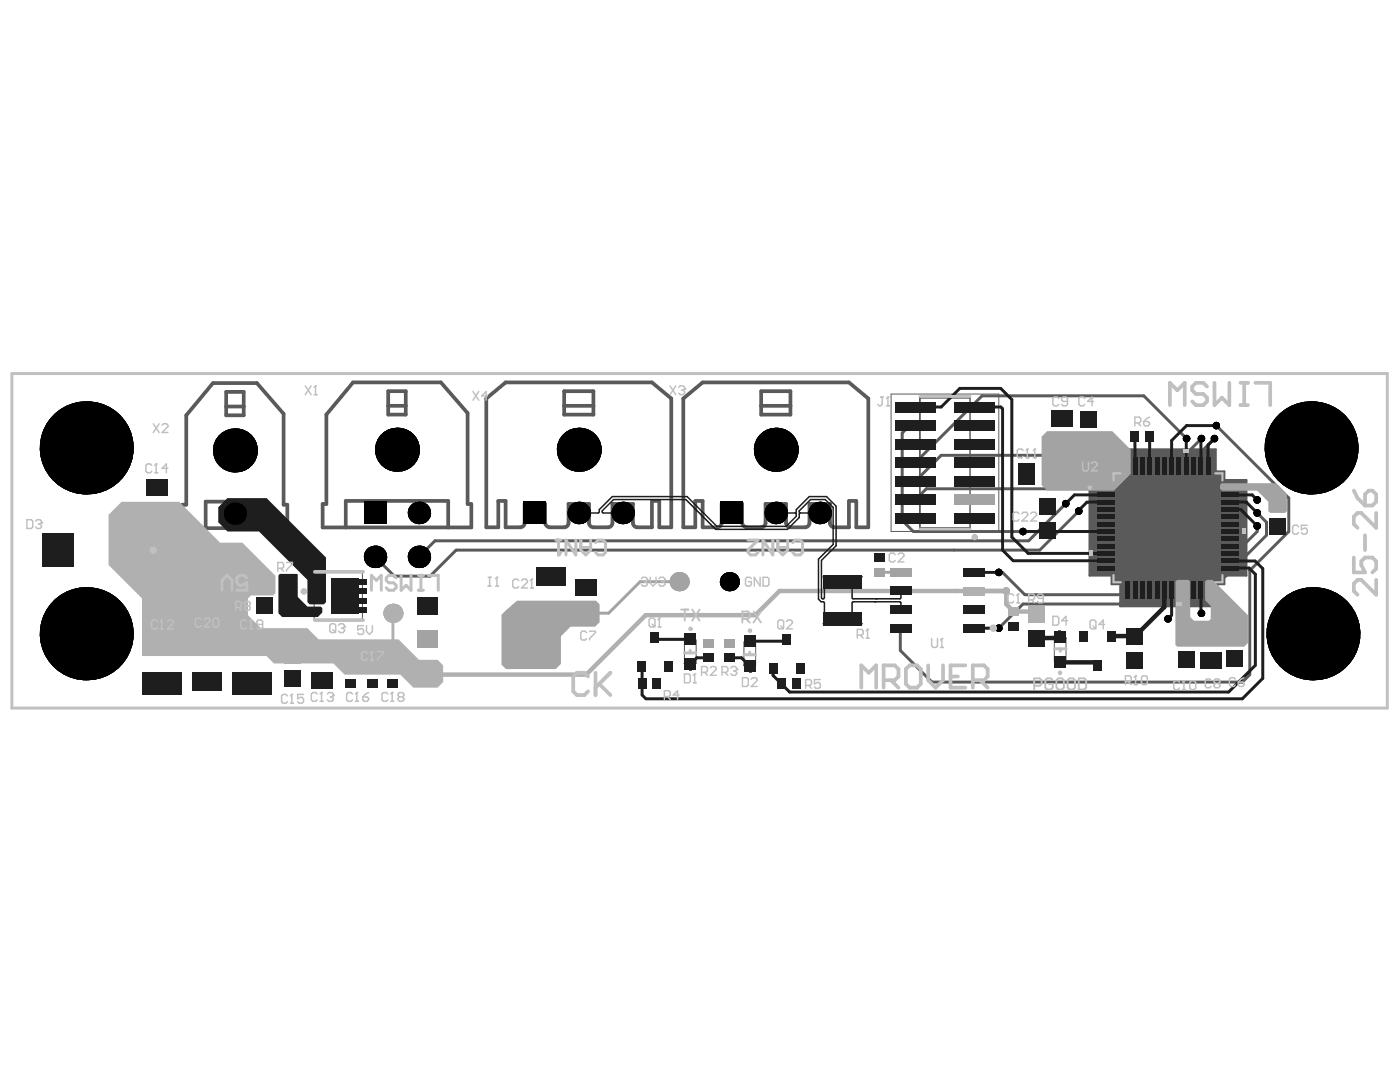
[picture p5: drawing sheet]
<svg xmlns="http://www.w3.org/2000/svg" width="279mm" height="216mm" viewBox="0 0 279 216" stroke-linecap="round" stroke-linejoin="round" font-family="sans-serif">
<g fill="none" stroke="#5a5a5a" stroke-width=".74">
<path d="M42.5 76.4h8.8l5.3 6.2v18.1h.7v4.7h-20.9v-4.7h.8v-17.8zM45.1 78.2h3.5v4.7h-3.5zM70.5 76.3h17.5l5.3 6.1v18.2h.8v4.6h-29.7v-4.6h.7v-17.9zM77.5 78.1h3.5v4.6h-3.5zM97 79.5l3.9-3.2h29.2l3.9 3.2v25.7h-2.4v-5.2h-1.5v5.2h-2.9a.88 .88 0 0 1-.9-.9v-3.8h-4.1v3.8a.88 .88 0 0 1-.8 .9h-3a.88 .88 0 0 1-.8-.9v-3.8h-4.1v3.8a.88 .88 0 0 1-.9 .9h-2.9a1.03 1.03 0 0 1-.9-.9v-3.8h-4.1v3.8a.88 .88 0 0 1-.9 .9h-2.9v-5.2h-1.5v5.2h-2.4zM112.6 78.1h5.8v4.6h-5.8zM136.4 79.5l3.8-3.2h29.2l3.9 3.2v25.7h-2.4v-5.2h-1.5v5.2h-2.9a.88 .88 0 0 1-.9-.9v-3.8h-4.1v3.8a.88 .88 0 0 1-.8 .9h-3a.88 .88 0 0 1-.8-.9v-3.8h-4.1v3.8a.88 .88 0 0 1-.9 .9h-2.9a1.03 1.03 0 0 1-.9-.9v-3.8h-4.1v3.8a.88 .88 0 0 1-.9 .9h-2.9v-5.2h-1.4v5.2h-2.4zM151.9 78.1h5.8v4.6h-5.8zM45.1 81.1h3.5M77.5 81h3.5M112.6 81h5.8M151.9 81h5.8"/>
<path d="M41 105.4v-5.3h11.7v5.3M69 105.2v-5.2h20.5v5.2"/>
</g>
<g fill="#5a5a5a">
<path d="M148.5 128.1h2.3v.9h-2.3z"/>
<path d="M148.5 131.9h2.3v.9h-2.3z"/>
<path d="M136.6 127.7h2.3v.9h-2.3z"/>
<path d="M136.6 131.5h2.3v.9h-2.3z"/>
<path d="M62.7 115.6h1.3v1h-1.3z"/>
<path d="M62.7 117.5h1.3v1h-1.3z"/>
<path d="M62.7 119.4h1.3v1h-1.3z"/>
<path d="M62.7 121.3h1.3v1h-1.3z"/>
<path d="M66 115.3h5.1v7.2h-5.1z"/>
<path d="M71 115.6h1.3v.9h-1.3z"/>
<path d="M71 117.5h1.3v.9h-1.3z"/>
<path d="M71 119.4h1.3v.9h-1.3z"/>
<path d="M71 121.3h1.3v.9h-1.3z"/>
<path d="M210.4 131.1h2.3v.9h-2.3z"/>
<path d="M210.4 127.3h2.3v.9h-2.3z"/>
<path d="M217.5 95.8h4.4v-1.7h1.7v-4.4h19v4.4h1.7v1.7h4.4v19h-4.4v1.8h-1.7v4.4h-19v-4.4h-1.7v-1.8h-4.4z"/>
<circle cx="148.5" cy="132.8" r=".18"/>
<circle cx="136.6" cy="132.4" r=".18"/>
<circle cx="62.7" cy="114.1" r=".18"/>
<circle cx="212.7" cy="127.4" r=".18"/>
</g>
<g fill="none" stroke="#5a5a5a" stroke-width=".2">
<path d="M177.8 78.6h21.5v27.4h-21.5zM222.6 94.8h21v21h-21zM226.3 94.8l-3.7 3.7M62.7 114.1h9.6v9.6h-9.6zM136.6 127.7h2.3v4.7h-2.3zM148.5 128.1h2.3v4.7h-2.3zM210.4 127.3h2.3v4.7h-2.3z"/>
<circle cx="224.3" cy="97.3" r=".22"/>
</g>
<path d="M217.5 95.8h4.4v-1.7h1.7v-4.4h19v4.4h1.7v1.7h4.4v19h-4.4v1.8h-1.7v4.4h-19v-4.4h-1.7v-1.8h-4.4z" fill="none" stroke="#5a5a5a" stroke-width=".45"/>
<path d="M183.6 79.4h10v25.9h-10zM164.2 115.1h7.9M164.2 124.5h7.9" fill="none" stroke="#5a5a5a" stroke-width=".29"/>
<circle cx="194.5" cy="107.2" r=".29" fill="none" stroke="#5a5a5a" stroke-width=".58"/>
<g fill="#5a5a5a">
<path d="M149.3 126.9h.5v2h-.5z"/>
<path d="M148.8 133.2h2v.4h-2z"/>
<path d="M149.5 132.4h.4v1.9h-.4z"/>
<path d="M137.5 126.6h.4v1.9h-.4z"/>
<path d="M137 132.8h1.9v.4h-1.9z"/>
<path d="M137.6 132h.5v1.9h-.5z"/>
<path d="M211.4 131.2h.5v2h-.5z"/>
<path d="M210.5 126.5h1.9v.5h-1.9z"/>
<path d="M211.3 125.8h.4v2h-.4z"/>
</g>
<path d="M200.8 117.9h-45.2l-4.9 4.8h-21.8l-11.9 11.9h-31.9" fill="none" stroke="#b0b0b0" stroke-width=".89"/>
<path d="M182.6 84.9h-1.1l-1.4 1.5v17.4l2.2 2.3h21.9M236.8 87.5l-8.5-8.5h-32.3l-13.4 13.3M239.8 87.5l-3.4 3.4h-48.6l-5.2 5.1M242.4 87.5l-10 10h-47.5l-2.3 2.3M242.7 84.9l14.5 14.5v6.7l-7.8 7.7v20.8l-1.5 1.5h-61.9l-6.3-6.3v-4.5M212.7 100.5l-7.4 7.4h-118.5l-3.2 3.2M215.3 102l-7.8 7.8h-116.5l-5.2 5.2h-7.1l-3.9-3.9M250.9 102.4l1.9 1.8v2.6l-13.8 13.7h-34.8l-4.9 4.8M250.9 104.9v1.2l-12.6 12.6h-33.8l-4.4-4.5h-.8" fill="none" stroke="#5a5a5a" stroke-width=".59"/>
<circle cx="85.1" cy="134.6" r=".74" fill="#b0b0b0"/>
<g fill="#000">
<circle cx="131.1" cy="136.5" r=".74"/>
<circle cx="133.5" cy="133.1" r=".74"/>
<circle cx="158.9" cy="136.5" r=".74"/>
<circle cx="159.8" cy="133.5" r=".74"/>
</g>
<g fill="#a3a3a3">
<circle cx="145.6" cy="128.3" r=".74"/>
<circle cx="141.5" cy="128.3" r=".74"/>
</g>
<g fill="#000">
<circle cx="182.6" cy="84.9" r=".74"/>
<circle cx="182.6" cy="92.3" r=".74"/>
<circle cx="182.6" cy="99.8" r=".74"/>
<circle cx="182.6" cy="96" r=".74"/>
<circle cx="194.5" cy="84.9" r=".74"/>
<circle cx="194.5" cy="92.3" r=".74"/>
<circle cx="194.5" cy="96" r=".74"/>
<circle cx="204.9" cy="94.6" r=".74"/>
<circle cx="212" cy="83.5" r=".74"/>
<circle cx="217.1" cy="83.7" r=".74"/>
<circle cx="236.8" cy="87.5" r=".74"/>
<circle cx="239.8" cy="87.5" r=".74"/>
<circle cx="242.4" cy="87.5" r=".74"/>
<circle cx="242.7" cy="84.9" r=".74"/>
<circle cx="199.3" cy="114.2" r=".74"/>
<circle cx="204.2" cy="106.1" r=".74"/>
<circle cx="212.7" cy="100.5" r=".74"/>
<circle cx="215.3" cy="102" r=".74"/>
<circle cx="179.7" cy="125.3" r=".74"/>
<circle cx="194.5" cy="121.6" r=".74"/>
<circle cx="199.3" cy="125.3" r=".74"/>
<circle cx="233.1" cy="123.5" r=".74"/>
</g>
<circle cx="194.5" cy="99.8" r=".74" fill="#a3a3a3"/>
<circle cx="175.6" cy="111.3" r=".74" fill="#000"/>
<circle cx="175.6" cy="114.2" r=".74" fill="#a3a3a3"/>
<circle cx="200.8" cy="117.9" r=".74" fill="#b0b0b0"/>
<g fill="#000">
<circle cx="202.3" cy="124.9" r=".74"/>
<circle cx="216.2" cy="126.9" r=".74"/>
<circle cx="226.4" cy="131.8" r=".74"/>
<circle cx="236.8" cy="131.6" r=".74"/>
<circle cx="241.6" cy="131.9" r=".74"/>
<circle cx="246.4" cy="131.4" r=".74"/>
</g>
<g fill="#a3a3a3">
<circle cx="217.1" cy="88.4" r=".74"/>
<circle cx="212" cy="88.6" r=".74"/>
<circle cx="210.1" cy="94.6" r=".74"/>
<circle cx="241.6" cy="126.7" r=".74"/>
<circle cx="246.4" cy="126.7" r=".74"/>
<circle cx="236.8" cy="127" r=".74"/>
<circle cx="255" cy="100.4" r=".74"/>
</g>
<g fill="#000">
<circle cx="226.5" cy="87.1" r=".74"/>
<circle cx="250.9" cy="99.8" r=".74"/>
<circle cx="250.9" cy="104.9" r=".74"/>
<circle cx="250.9" cy="102.4" r=".74"/>
<circle cx="255" cy="105.1" r=".74"/>
<circle cx="239.8" cy="122.4" r=".74"/>
</g>
<g fill="#a3a3a3">
<circle cx="110.6" cy="128.9" r=".74"/>
<circle cx="107.8" cy="128.9" r=".74"/>
<circle cx="110.6" cy="131.6" r=".74"/>
<circle cx="107.9" cy="131.6" r=".74"/>
</g>
<g fill="#000">
<circle cx="31.3" cy="97.2" r=".74"/>
<circle cx="46.9" cy="89.9" r="4.4"/>
<circle cx="261.7" cy="89.4" r="9.3"/>
<circle cx="11.6" cy="109.8" r=".74"/>
<circle cx="68.8" cy="118.9" r=".74"/>
<circle cx="83.6" cy="102.4" r="2.24"/>
<circle cx="83.6" cy="111.1" r="2.24"/>
<circle cx="115.5" cy="102.4" r="2.24"/>
<circle cx="124.3" cy="102.4" r="2.24"/>
<circle cx="163.6" cy="102.4" r="2.24"/>
<circle cx="32.4" cy="136.3" r=".74"/>
<circle cx="41.3" cy="136" r=".74"/>
<circle cx="50.2" cy="136.3" r=".74"/>
<circle cx="52.7" cy="120.9" r=".74"/>
<circle cx="58.4" cy="135.5" r=".74"/>
<circle cx="64.3" cy="135.7" r=".74"/>
<circle cx="69.9" cy="136.4" r=".74"/>
<circle cx="74.3" cy="136.4" r=".74"/>
<circle cx="78.4" cy="136.4" r=".74"/>
<circle cx="85.2" cy="120.9" r=".74"/>
<circle cx="262" cy="126.5" r="9.3"/>
</g>
<path d="M104.6 100.2h4.3v4.3h-4.3z" fill-rule="evenodd" fill="#000"/>
<circle cx="46.9" cy="111.3" r="2.24" fill="#b0b0b0"/>
<circle cx="46.9" cy="102.5" r="2.24" fill="#000"/>
<circle cx="78.4" cy="122.4" r="1.9" fill="#b0b0b0"/>
<g fill="#000">
<circle cx="17.2" cy="89.4" r="9.3"/>
<circle cx="79.2" cy="89.7" r="4.4"/>
<circle cx="74.8" cy="111.1" r="2.24"/>
<circle cx="145.6" cy="116.1" r="1.9"/>
</g>
<path d="M72.7 100.2h4.3v4.3h-4.3z" fill-rule="evenodd" fill="#000"/>
<circle cx="135.5" cy="116.1" r="1.9" fill="#a3a3a3"/>
<g fill="#000">
<circle cx="115.5" cy="89.7" r="4.4"/>
<circle cx="154.8" cy="89.7" r="4.4"/>
<circle cx="154.8" cy="102.4" r="2.24"/>
<circle cx="17.2" cy="126.5" r="9.3"/>
</g>
<path d="M143.9 100.2h4.3v4.3h-4.3z" fill-rule="evenodd" fill="#000"/>
<circle cx="85.1" cy="134.6" r=".74" fill="#b0b0b0"/>
<g fill="#000">
<circle cx="131.1" cy="136.5" r=".74"/>
<circle cx="133.5" cy="133.1" r=".74"/>
<circle cx="158.9" cy="136.5" r=".74"/>
<circle cx="159.8" cy="133.5" r=".74"/>
</g>
<g fill="#a3a3a3">
<circle cx="145.6" cy="128.3" r=".74"/>
<circle cx="141.5" cy="128.3" r=".74"/>
</g>
<g fill="#000">
<circle cx="182.6" cy="84.9" r=".74"/>
<circle cx="182.6" cy="92.3" r=".74"/>
<circle cx="182.6" cy="99.8" r=".74"/>
<circle cx="182.6" cy="96" r=".74"/>
<circle cx="194.5" cy="84.9" r=".74"/>
<circle cx="194.5" cy="92.3" r=".74"/>
<circle cx="194.5" cy="96" r=".74"/>
<circle cx="204.9" cy="94.6" r=".74"/>
<circle cx="212" cy="83.5" r=".74"/>
<circle cx="217.1" cy="83.7" r=".74"/>
<circle cx="236.8" cy="87.5" r=".74"/>
<circle cx="239.8" cy="87.5" r=".74"/>
<circle cx="242.4" cy="87.5" r=".74"/>
<circle cx="242.7" cy="84.9" r=".74"/>
<circle cx="199.3" cy="114.2" r=".74"/>
<circle cx="204.2" cy="106.1" r=".74"/>
<circle cx="212.7" cy="100.5" r=".74"/>
<circle cx="215.3" cy="102" r=".74"/>
<circle cx="179.7" cy="125.3" r=".74"/>
<circle cx="194.5" cy="121.6" r=".74"/>
<circle cx="199.3" cy="125.3" r=".74"/>
<circle cx="233.1" cy="123.5" r=".74"/>
</g>
<circle cx="194.5" cy="99.8" r=".74" fill="#a3a3a3"/>
<circle cx="175.6" cy="111.3" r=".74" fill="#000"/>
<circle cx="175.6" cy="114.2" r=".74" fill="#a3a3a3"/>
<circle cx="200.8" cy="117.9" r=".74" fill="#b0b0b0"/>
<g fill="#000">
<circle cx="202.3" cy="124.9" r=".74"/>
<circle cx="216.2" cy="126.9" r=".74"/>
<circle cx="226.4" cy="131.8" r=".74"/>
<circle cx="236.8" cy="131.6" r=".74"/>
<circle cx="241.6" cy="131.9" r=".74"/>
<circle cx="246.4" cy="131.4" r=".74"/>
</g>
<g fill="#a3a3a3">
<circle cx="217.1" cy="88.4" r=".74"/>
<circle cx="212" cy="88.6" r=".74"/>
<circle cx="210.1" cy="94.6" r=".74"/>
<circle cx="241.6" cy="126.7" r=".74"/>
<circle cx="246.4" cy="126.7" r=".74"/>
<circle cx="236.8" cy="127" r=".74"/>
<circle cx="255" cy="100.4" r=".74"/>
</g>
<g fill="#000">
<circle cx="226.5" cy="87.1" r=".74"/>
<circle cx="250.9" cy="99.8" r=".74"/>
<circle cx="250.9" cy="104.9" r=".74"/>
<circle cx="250.9" cy="102.4" r=".74"/>
<circle cx="255" cy="105.1" r=".74"/>
<circle cx="239.8" cy="122.4" r=".74"/>
</g>
<g fill="#a3a3a3">
<circle cx="110.6" cy="128.9" r=".74"/>
<circle cx="107.8" cy="128.9" r=".74"/>
<circle cx="110.6" cy="131.6" r=".74"/>
<circle cx="107.9" cy="131.6" r=".74"/>
</g>
<g fill="#000">
<circle cx="31.3" cy="97.2" r=".74"/>
<circle cx="46.9" cy="89.9" r="4.4"/>
<circle cx="261.7" cy="89.4" r="9.3"/>
<circle cx="11.6" cy="109.8" r=".74"/>
<circle cx="68.8" cy="118.9" r=".74"/>
<circle cx="83.6" cy="102.4" r="2.23"/>
<circle cx="83.6" cy="111.1" r="2.23"/>
<circle cx="115.5" cy="102.4" r="2.23"/>
<circle cx="124.3" cy="102.4" r="2.23"/>
<circle cx="163.6" cy="102.4" r="2.23"/>
<circle cx="32.4" cy="136.3" r=".74"/>
<circle cx="41.3" cy="136" r=".74"/>
<circle cx="50.2" cy="136.3" r=".74"/>
<circle cx="52.7" cy="120.9" r=".74"/>
<circle cx="58.4" cy="135.5" r=".74"/>
<circle cx="64.3" cy="135.7" r=".74"/>
<circle cx="69.9" cy="136.4" r=".74"/>
<circle cx="74.3" cy="136.4" r=".74"/>
<circle cx="78.4" cy="136.4" r=".74"/>
<circle cx="85.2" cy="120.9" r=".74"/>
<circle cx="262" cy="126.5" r="9.3"/>
</g>
<path d="M104.5 100.1h4.5v4.5h-4.5z" fill-rule="evenodd" fill="#000"/>
<circle cx="46.9" cy="111.3" r="2.23" fill="#b0b0b0"/>
<circle cx="46.9" cy="102.5" r="2.23" fill="#000"/>
<circle cx="78.4" cy="122.4" r="1.9" fill="#b0b0b0"/>
<g fill="#000">
<circle cx="17.2" cy="89.4" r="9.3"/>
<circle cx="79.2" cy="89.7" r="4.4"/>
<circle cx="74.8" cy="111.1" r="2.23"/>
<circle cx="145.6" cy="116.1" r="1.9"/>
</g>
<path d="M72.6 100.1h4.5v4.5h-4.5z" fill-rule="evenodd" fill="#000"/>
<circle cx="135.5" cy="116.1" r="1.9" fill="#a3a3a3"/>
<g fill="#000">
<circle cx="115.5" cy="89.7" r="4.4"/>
<circle cx="154.8" cy="89.7" r="4.4"/>
<circle cx="154.8" cy="102.4" r="2.23"/>
<circle cx="17.2" cy="126.5" r="9.3"/>
</g>
<path d="M143.8 100.1h4.5v4.5h-4.5z" fill-rule="evenodd" fill="#000"/>
<circle cx="85.1" cy="134.6" r=".74" fill="#b0b0b0"/>
<g fill="#000">
<circle cx="131.1" cy="136.5" r=".74"/>
<circle cx="133.5" cy="133.1" r=".74"/>
<circle cx="158.9" cy="136.5" r=".74"/>
<circle cx="159.8" cy="133.5" r=".74"/>
</g>
<g fill="#a3a3a3">
<circle cx="145.6" cy="128.3" r=".74"/>
<circle cx="141.5" cy="128.3" r=".74"/>
</g>
<g fill="#000">
<circle cx="182.6" cy="84.9" r=".74"/>
<circle cx="182.6" cy="92.3" r=".74"/>
<circle cx="182.6" cy="99.8" r=".74"/>
<circle cx="182.6" cy="96" r=".74"/>
<circle cx="194.5" cy="84.9" r=".74"/>
<circle cx="194.5" cy="92.3" r=".74"/>
<circle cx="194.5" cy="96" r=".74"/>
<circle cx="204.9" cy="94.6" r=".74"/>
<circle cx="212" cy="83.5" r=".74"/>
<circle cx="217.1" cy="83.7" r=".74"/>
<circle cx="236.8" cy="87.5" r=".74"/>
<circle cx="239.8" cy="87.5" r=".74"/>
<circle cx="242.4" cy="87.5" r=".74"/>
<circle cx="242.7" cy="84.9" r=".74"/>
<circle cx="199.3" cy="114.2" r=".74"/>
<circle cx="204.2" cy="106.1" r=".74"/>
<circle cx="212.7" cy="100.5" r=".74"/>
<circle cx="215.3" cy="102" r=".74"/>
<circle cx="179.7" cy="125.3" r=".74"/>
<circle cx="194.5" cy="121.6" r=".74"/>
<circle cx="199.3" cy="125.3" r=".74"/>
<circle cx="233.1" cy="123.5" r=".74"/>
</g>
<circle cx="194.5" cy="99.8" r=".74" fill="#a3a3a3"/>
<circle cx="175.6" cy="111.3" r=".74" fill="#000"/>
<circle cx="175.6" cy="114.2" r=".74" fill="#a3a3a3"/>
<circle cx="200.8" cy="117.9" r=".74" fill="#b0b0b0"/>
<g fill="#000">
<circle cx="202.3" cy="124.9" r=".74"/>
<circle cx="216.2" cy="126.9" r=".74"/>
<circle cx="226.4" cy="131.8" r=".74"/>
<circle cx="236.8" cy="131.6" r=".74"/>
<circle cx="241.6" cy="131.9" r=".74"/>
<circle cx="246.4" cy="131.4" r=".74"/>
</g>
<g fill="#a3a3a3">
<circle cx="217.1" cy="88.4" r=".74"/>
<circle cx="212" cy="88.6" r=".74"/>
<circle cx="210.1" cy="94.6" r=".74"/>
<circle cx="241.6" cy="126.7" r=".74"/>
<circle cx="246.4" cy="126.7" r=".74"/>
<circle cx="236.8" cy="127" r=".74"/>
<circle cx="255" cy="100.4" r=".74"/>
</g>
<g fill="#000">
<circle cx="226.5" cy="87.1" r=".74"/>
<circle cx="250.9" cy="99.8" r=".74"/>
<circle cx="250.9" cy="104.9" r=".74"/>
<circle cx="250.9" cy="102.4" r=".74"/>
<circle cx="255" cy="105.1" r=".74"/>
<circle cx="239.8" cy="122.4" r=".74"/>
</g>
<g fill="#a3a3a3">
<circle cx="110.6" cy="128.9" r=".74"/>
<circle cx="107.8" cy="128.9" r=".74"/>
<circle cx="110.6" cy="131.6" r=".74"/>
<circle cx="107.9" cy="131.6" r=".74"/>
</g>
<g fill="#000">
<circle cx="31.3" cy="97.2" r=".74"/>
<circle cx="46.9" cy="89.9" r="4.4"/>
<circle cx="261.7" cy="89.4" r="9.3"/>
<circle cx="11.6" cy="109.8" r=".74"/>
<circle cx="68.8" cy="118.9" r=".74"/>
<circle cx="83.6" cy="102.4" r="2.23"/>
<circle cx="83.6" cy="111.1" r="2.23"/>
<circle cx="115.5" cy="102.4" r="2.23"/>
<circle cx="124.3" cy="102.4" r="2.23"/>
<circle cx="163.6" cy="102.4" r="2.23"/>
<circle cx="32.4" cy="136.3" r=".74"/>
<circle cx="41.3" cy="136" r=".74"/>
<circle cx="50.2" cy="136.3" r=".74"/>
<circle cx="52.7" cy="120.9" r=".74"/>
<circle cx="58.4" cy="135.5" r=".74"/>
<circle cx="64.3" cy="135.7" r=".74"/>
<circle cx="69.9" cy="136.4" r=".74"/>
<circle cx="74.3" cy="136.4" r=".74"/>
<circle cx="78.4" cy="136.4" r=".74"/>
<circle cx="85.2" cy="120.9" r=".74"/>
<circle cx="262" cy="126.5" r="9.3"/>
</g>
<path d="M104.5 100.1h4.5v4.5h-4.5z" fill-rule="evenodd" fill="#000"/>
<circle cx="46.9" cy="111.3" r="2.23" fill="#b0b0b0"/>
<circle cx="46.9" cy="102.5" r="2.23" fill="#000"/>
<circle cx="78.4" cy="122.4" r="1.9" fill="#b0b0b0"/>
<g fill="#000">
<circle cx="17.2" cy="89.4" r="9.3"/>
<circle cx="79.2" cy="89.7" r="4.4"/>
<circle cx="74.8" cy="111.1" r="2.23"/>
<circle cx="145.6" cy="116.1" r="1.9"/>
</g>
<path d="M72.6 100.1h4.5v4.5h-4.5z" fill-rule="evenodd" fill="#000"/>
<circle cx="135.5" cy="116.1" r="1.9" fill="#a3a3a3"/>
<g fill="#000">
<circle cx="115.5" cy="89.7" r="4.4"/>
<circle cx="154.8" cy="89.7" r="4.4"/>
<circle cx="154.8" cy="102.4" r="2.23"/>
<circle cx="17.2" cy="126.5" r="9.3"/>
</g>
<path d="M143.8 100.1h4.5v4.5h-4.5z" fill-rule="evenodd" fill="#000"/>
<path d="M55.6 114.8l.3-.3h3.4l.1 .2v4.4l2 1.9h2.6l.3 .3v.9l-.9 .9h-7.1l-.7-.7z" fill="#1e1e1e"/>
<g fill="#a3a3a3">
<path d="M100.1 122.7l3.1-2.8h15.7l.8 .7v3.6l-.9 .8h-4.9l-2 2v5.5l-1 1h-9.9l-.9-.9z"/>
<path d="M243.5 96.8l.4-.4h10.7l2.2 2.2v3.4l-.3 .4h-3l-.4-.4v-1.9l-2.2-2.2h-7l-.4-.4z"/>
</g>
<path d="M43.5 101.2l1.9-1.8h7.8l11.9 11.9v8.9l-.5 .4h-2.8l-.4-.4v-4.5l-9.7-9.6h-6.3l-1.9-1.9z" fill="#1e1e1e"/>
<path d="M21.7 102.7l2.6-2.6h11.5l8.1 8.2h4.5l6.6 6.6v3.5l-.5 .4h-4.4l-.6 .6v3.3l2.6 2.6h9.3l2.2 2.3h15.9l4.1 4h3.7l1.1 1.2v3.3l-1.1 1.1h-4.8l-2.6-2.6h-11.1l-2.3-2.2h-11.8l-1.5-1.5h-24.9v-11.5l-6.6-6.7z" fill="#b0b0b0"/>
<g fill="#a3a3a3">
<path d="M234.6 116.1l.4-.4h2.2l.3 .3v7.1l.8 .8h3l.3-.4v-2.6l-1.1-1.1v-3.7l.4-.4h1.1l7 7v5.6l-.7 .8h-13.3l-.4-.4z"/>
<path d="M207.9 87.1l1.1-1.1h13l3.7 3.7v4.9l-3.4 3.3h-13.3l-1.1-1.1z"/>
</g>
<g fill="none" stroke="#1e1e1e" stroke-width=".59">
<path d="M182.6 81.2h5.2l3.8-3.7h8.1l2.2 2.2v27.5l3.3 3.2h15.5M194.5 81.2h5.2l.4 .4v28.2l2.1 2.1h18.5M220.7 98.7h-6.3l-1.7 1.8M226.5 87.1v5.8M229.4 87.1v5.8M236.7 87.6v5.3M239.8 87.5l-.1 .1v5.3M242.4 87.5l-1.3 1.3v4.1M242.7 84.9h-5.9l-3 3v5M245.5 98.7h4.4l1 1.1M194.4 114.2h4.9M204.2 106.1h4.5"/>
<path d="M209 101.1l.1 .1M209.7 106.1h11M220.7 100.2h-3.8l-1.6 1.6v.2M233.8 117.7v5.1l-.7 .7M239.7 117.7v4.6M245.5 101.7h2.1l3.3 3.2M245.5 100.2h3.3l2.1 2.2M245.5 111.9h5l1.5 1.6v21.9l-4.1 4h-119l-.8-.7v-5.4M245.5 113.3h3.8l1.2 1.3v18.2l-5.3 5.3h-87.6l-1.6-1.5-1.7-1.8v-1.3M131 127.6h6.8M141.5 131.3h-2.4l-1.3 1.2M145.6 131.3h2.4l1.6 1.6"/>
<path d="M149.6 127.9h7.1M179.7 125.3h.1M194.4 125.3h4.9"/>
</g>
<path d="M232.4 117.7v3.4l-6 6M206.8 127.3h4.7M211.6 132.2h6.8l.6 .6M221.8 126.9h4.5" fill="none" stroke="#1e1e1e" stroke-width=".89"/>
<path d="M194.4 117.9h6.4v2.6l1.5 1.5h3.9" fill="none" stroke="#b0b0b0" stroke-width=".89"/>
<path d="M135.5 116.1h-7.8l-6.2 6.3h-4.5M175.6 114.2h4.2" fill="none" stroke="#a3a3a3" stroke-width=".59"/>
<path d="M179 113.9v.3" fill="none" stroke="#a3a3a3" stroke-width=".89"/>
<path d="M115.5 102.4h3.9l.2-.2v-.5l2.6-2.6h14.9l6 5.9h13.8l2-2v-.5l-.2-.1M124.3 102.4h-3.9l-.2-.5 2.2-2.2h14.5l5.9 5.9h14.3l2.4-2.3v-.8l.2-.1M154.8 102.4h3.9M158.7 102.4l.2-.2v-.5l2.6-2.6h3.4l2 1.9v7.9l-3 2.9v7.5l.2 .2 .4-.2v-2l1.3-1.2h3l1.3 1.2v2l.1 .2h9.4l.2-.2v-1.4M159.7 102.4l-.2-.5 2.3-2.2h2.9l1.6 1.5v7.4l-3 3v8l.6 .5h.5l.1 .2v2l1.3 1.2h3l1.3-1.2v-2l.1-.2h9.4l.2 .2v1.3M159.7 102.4h3.9M174.9 119.5h.1M174.6 120.1h.1" fill="none" stroke="#1e1e1e" stroke-width=".3"/>
<path d="M78.4 122.4v6.7" fill="none" stroke="#b0b0b0" stroke-width=".59"/>
<circle cx="85.1" cy="134.6" r=".74" fill="#b0b0b0"/>
<g fill="#000">
<circle cx="131.1" cy="136.5" r=".74"/>
<circle cx="133.5" cy="133.1" r=".74"/>
<circle cx="158.9" cy="136.5" r=".74"/>
<circle cx="159.8" cy="133.5" r=".74"/>
</g>
<g fill="#a3a3a3">
<circle cx="145.6" cy="128.3" r=".74"/>
<circle cx="141.5" cy="128.3" r=".74"/>
</g>
<g fill="#000">
<circle cx="182.6" cy="84.9" r=".74"/>
<circle cx="182.6" cy="92.3" r=".74"/>
<circle cx="182.6" cy="99.8" r=".74"/>
<circle cx="182.6" cy="96" r=".74"/>
<circle cx="194.5" cy="84.9" r=".74"/>
<circle cx="194.5" cy="92.3" r=".74"/>
<circle cx="194.5" cy="96" r=".74"/>
<circle cx="204.9" cy="94.6" r=".74"/>
<circle cx="212" cy="83.5" r=".74"/>
<circle cx="217.1" cy="83.7" r=".74"/>
<circle cx="236.8" cy="87.5" r=".74"/>
<circle cx="239.8" cy="87.5" r=".74"/>
<circle cx="242.4" cy="87.5" r=".74"/>
<circle cx="242.7" cy="84.9" r=".74"/>
<circle cx="199.3" cy="114.2" r=".74"/>
<circle cx="204.2" cy="106.1" r=".74"/>
<circle cx="212.7" cy="100.5" r=".74"/>
<circle cx="215.3" cy="102" r=".74"/>
<circle cx="179.7" cy="125.3" r=".74"/>
<circle cx="194.5" cy="121.6" r=".74"/>
<circle cx="199.3" cy="125.3" r=".74"/>
<circle cx="233.1" cy="123.5" r=".74"/>
</g>
<circle cx="194.5" cy="99.8" r=".74" fill="#a3a3a3"/>
<circle cx="175.6" cy="111.3" r=".74" fill="#000"/>
<circle cx="175.6" cy="114.2" r=".74" fill="#a3a3a3"/>
<circle cx="200.8" cy="117.9" r=".74" fill="#b0b0b0"/>
<g fill="#000">
<circle cx="202.3" cy="124.9" r=".74"/>
<circle cx="216.2" cy="126.9" r=".74"/>
<circle cx="226.4" cy="131.8" r=".74"/>
<circle cx="236.8" cy="131.6" r=".74"/>
<circle cx="241.6" cy="131.9" r=".74"/>
<circle cx="246.4" cy="131.4" r=".74"/>
</g>
<g fill="#a3a3a3">
<circle cx="217.1" cy="88.4" r=".74"/>
<circle cx="212" cy="88.6" r=".74"/>
<circle cx="210.1" cy="94.6" r=".74"/>
<circle cx="241.6" cy="126.7" r=".74"/>
<circle cx="246.4" cy="126.7" r=".74"/>
<circle cx="236.8" cy="127" r=".74"/>
<circle cx="255" cy="100.4" r=".74"/>
</g>
<g fill="#000">
<circle cx="226.5" cy="87.1" r=".74"/>
<circle cx="250.9" cy="99.8" r=".74"/>
<circle cx="250.9" cy="104.9" r=".74"/>
<circle cx="250.9" cy="102.4" r=".74"/>
<circle cx="255" cy="105.1" r=".74"/>
<circle cx="239.8" cy="122.4" r=".74"/>
</g>
<g fill="#a3a3a3">
<circle cx="110.6" cy="128.9" r=".74"/>
<circle cx="107.8" cy="128.9" r=".74"/>
<circle cx="110.6" cy="131.6" r=".74"/>
<circle cx="107.9" cy="131.6" r=".74"/>
</g>
<g fill="#000">
<circle cx="31.3" cy="97.2" r=".74"/>
<circle cx="46.9" cy="89.9" r="4.4"/>
<circle cx="261.7" cy="89.4" r="9.3"/>
<circle cx="11.6" cy="109.8" r=".74"/>
<circle cx="68.8" cy="118.9" r=".74"/>
<circle cx="83.6" cy="102.4" r="2.24"/>
<circle cx="83.6" cy="111.1" r="2.24"/>
<circle cx="115.5" cy="102.4" r="2.24"/>
<circle cx="124.3" cy="102.4" r="2.24"/>
<circle cx="163.6" cy="102.4" r="2.24"/>
<circle cx="32.4" cy="136.3" r=".74"/>
<circle cx="41.3" cy="136" r=".74"/>
<circle cx="50.2" cy="136.3" r=".74"/>
<circle cx="52.7" cy="120.9" r=".74"/>
<circle cx="58.4" cy="135.5" r=".74"/>
<circle cx="64.3" cy="135.7" r=".74"/>
<circle cx="69.9" cy="136.4" r=".74"/>
<circle cx="74.3" cy="136.4" r=".74"/>
<circle cx="78.4" cy="136.4" r=".74"/>
<circle cx="85.2" cy="120.9" r=".74"/>
<circle cx="262" cy="126.5" r="9.3"/>
</g>
<path d="M104.6 100.2h4.3v4.3h-4.3z" fill-rule="evenodd" fill="#000"/>
<circle cx="46.9" cy="111.3" r="2.24" fill="#b0b0b0"/>
<circle cx="46.9" cy="102.5" r="2.24" fill="#000"/>
<circle cx="78.4" cy="122.4" r="1.9" fill="#b0b0b0"/>
<g fill="#000">
<circle cx="17.2" cy="89.4" r="9.3"/>
<circle cx="79.2" cy="89.7" r="4.4"/>
<circle cx="74.8" cy="111.1" r="2.24"/>
<circle cx="145.6" cy="116.1" r="1.9"/>
</g>
<path d="M72.7 100.2h4.3v4.3h-4.3z" fill-rule="evenodd" fill="#000"/>
<circle cx="135.5" cy="116.1" r="1.9" fill="#a3a3a3"/>
<g fill="#000">
<circle cx="115.5" cy="89.7" r="4.4"/>
<circle cx="154.8" cy="89.7" r="4.4"/>
<circle cx="154.8" cy="102.4" r="2.24"/>
<circle cx="17.2" cy="126.5" r="9.3"/>
</g>
<path d="M143.9 100.2h4.3v4.3h-4.3z" fill-rule="evenodd" fill="#000"/>
<g fill="#1e1e1e">
<path d="M192.2 124.5h4.4v1.7h-4.4z" fill-rule="evenodd"/>
<path d="M192.2 120.8h4.4v1.7h-4.4z" fill-rule="evenodd"/>
</g>
<path d="M192.2 117.1h4.4v1.7h-4.4z" fill-rule="evenodd" fill="#b0b0b0"/>
<g fill="#1e1e1e">
<path d="M192.2 113.3h4.4v1.8h-4.4z" fill-rule="evenodd"/>
<path d="M177.6 124.5h4.4v1.7h-4.4z" fill-rule="evenodd"/>
<path d="M177.6 120.8h4.4v1.7h-4.4z" fill-rule="evenodd"/>
<path d="M177.6 117.1h4.4v1.7h-4.4z" fill-rule="evenodd"/>
</g>
<path d="M177.6 113.3h4.4v1.8h-4.4z" fill-rule="evenodd" fill="#a3a3a3"/>
<g fill="#1e1e1e">
<path d="M164.4 114.7h7.6v2.7h-7.6z" fill-rule="evenodd"/>
<path d="M164.4 122.1h7.6v2.8h-7.6z" fill-rule="evenodd"/>
</g>
<path d="M77.4 132.7h2v1.7h-2z" fill-rule="evenodd" fill="#b0b0b0"/>
<path d="M77.4 135.6h2v1.7h-2z" fill-rule="evenodd" fill="#1e1e1e"/>
<path d="M68.9 132.6h2v1.8h-2z" fill-rule="evenodd" fill="#b0b0b0"/>
<path d="M68.9 135.5h2v1.8h-2z" fill-rule="evenodd" fill="#1e1e1e"/>
<path d="M73.3 132.7h2.1v1.7h-2.1z" fill-rule="evenodd" fill="#b0b0b0"/>
<path d="M73.3 135.6h2.1v1.7h-2.1z" fill-rule="evenodd" fill="#1e1e1e"/>
<path d="M100.7 122.5h4.1v10.2h-4.1z" fill-rule="evenodd" fill="#a3a3a3"/>
<path d="M83.2 132.5h4.1v3.5h-4.1z" fill-rule="evenodd" fill="#b0b0b0"/>
<path d="M83.2 125.8h4.1v3.5h-4.1z" fill-rule="evenodd" fill="#a3a3a3"/>
<g fill="#1e1e1e">
<path d="M83.2 119.1h4.1v3.5h-4.1z" fill-rule="evenodd"/>
<path d="M155.1 135.4h1.7v2.1h-1.7z" fill-rule="evenodd"/>
<path d="M158 135.4h1.8v2.1h-1.8z" fill-rule="evenodd"/>
<path d="M127.3 135.4h1.7v2.1h-1.7z" fill-rule="evenodd"/>
<path d="M130.2 135.4h1.7v2.1h-1.7z" fill-rule="evenodd"/>
</g>
<path d="M144.5 127.5h2.1v1.7h-2.1z" fill-rule="evenodd" fill="#a3a3a3"/>
<path d="M144.5 130.4h2.1v1.7h-2.1z" fill-rule="evenodd" fill="#1e1e1e"/>
<path d="M140.5 127.5h2v1.7h-2z" fill-rule="evenodd" fill="#a3a3a3"/>
<g fill="#1e1e1e">
<path d="M140.5 130.4h2v1.7h-2z" fill-rule="evenodd"/>
<path d="M153.4 132.4h1.8v2.1h-1.8z" fill-rule="evenodd"/>
<path d="M159 132.4h1.7v2.1h-1.7z" fill-rule="evenodd"/>
<path d="M156.2 126.6h1.7v2h-1.7z" fill-rule="evenodd"/>
<path d="M148.5 126.8h2.3v2.3h-2.3z" fill-rule="evenodd"/>
<path d="M148.5 131.7h2.3v2.4h-2.3z" fill-rule="evenodd"/>
<path d="M136.6 126.4h2.3v2.3h-2.3z" fill-rule="evenodd"/>
<path d="M136.6 131.4h2.3v2.3h-2.3z" fill-rule="evenodd"/>
<path d="M127.1 132.1h1.7v2h-1.7z" fill-rule="evenodd"/>
<path d="M132.6 132.1h1.8v2h-1.8z" fill-rule="evenodd"/>
<path d="M129.8 126.2h1.8v2.1h-1.8z" fill-rule="evenodd"/>
<path d="M220.9 125.9h1.8v2h-1.8z" fill-rule="evenodd"/>
<path d="M215.3 125.9h1.8v2h-1.8z" fill-rule="evenodd"/>
<path d="M218.1 131.7h1.8v2.1h-1.8z" fill-rule="evenodd"/>
</g>
<path d="M205.2 121h3.2v3.3h-3.2z" fill-rule="evenodd" fill="#b0b0b0"/>
<g fill="#1e1e1e">
<path d="M205.2 125.6h3.2v3.4h-3.2z" fill-rule="evenodd"/>
<path d="M201.3 124.1h2v1.7h-2z" fill-rule="evenodd"/>
</g>
<path d="M201.3 121.2h2v1.7h-2z" fill-rule="evenodd" fill="#b0b0b0"/>
<path d="M8.5 106.5h6.3v6.6h-6.3z" fill-rule="evenodd" fill="#1e1e1e"/>
<path d="M22.8 106.5h6.3v6.6h-6.3z" fill-rule="evenodd" fill="#b0b0b0"/>
<g fill="#1e1e1e">
<path d="M61.8 115.5h2.1v1.2h-2.1z" fill-rule="evenodd"/>
<path d="M61.8 117.4h2.1v1.2h-2.1z" fill-rule="evenodd"/>
<path d="M61.8 119.3h2.1v1.2h-2.1z" fill-rule="evenodd"/>
<path d="M61.8 121.2h2.1v1.2h-2.1z" fill-rule="evenodd"/>
<path d="M66 115.3h5.6v7.2h-5.6z" fill-rule="evenodd"/>
<path d="M71.2 115.5h2v1.2h-2z" fill-rule="evenodd"/>
<path d="M71.2 117.4h2v1.2h-2z" fill-rule="evenodd"/>
<path d="M71.2 119.3h2v1.2h-2z" fill-rule="evenodd"/>
<path d="M71.2 121.2h2v1.2h-2z" fill-rule="evenodd"/>
</g>
<path d="M56.8 129.1h3.2v3.4h-3.2z" fill-rule="evenodd" fill="#b0b0b0"/>
<g fill="#1e1e1e">
<path d="M56.8 133.8h3.2v3.3h-3.2z" fill-rule="evenodd"/>
<path d="M62.2 134h4.3v3.4h-4.3z" fill-rule="evenodd"/>
</g>
<g fill="#b0b0b0">
<path d="M62.2 128.9h4.3v3.4h-4.3z" fill-rule="evenodd"/>
<path d="M38.4 126.2h5.8v3.6h-5.8z" fill-rule="evenodd"/>
</g>
<path d="M38.4 134.2h5.8v3.7h-5.8z" fill-rule="evenodd" fill="#1e1e1e"/>
<path d="M28.4 126.2h8v4.5h-8z" fill-rule="evenodd" fill="#b0b0b0"/>
<g fill="#1e1e1e">
<path d="M28.4 134.1h8v4.4h-8z" fill-rule="evenodd"/>
<path d="M29.2 95.5h4.3v3.4h-4.3z" fill-rule="evenodd"/>
</g>
<g fill="#b0b0b0">
<path d="M29.2 100.6h4.3v3.4h-4.3z" fill-rule="evenodd"/>
<path d="M46.3 126.2h7.9v4.5h-7.9z" fill-rule="evenodd"/>
</g>
<g fill="#1e1e1e">
<path d="M46.3 134.1h7.9v4.4h-7.9z" fill-rule="evenodd"/>
<path d="M55.7 119.3h3.4v3.2h-3.4z" fill-rule="evenodd"/>
<path d="M51 119.3h3.4v3.2h-3.4z" fill-rule="evenodd"/>
</g>
<path d="M51 114.8h3.4v3.2h-3.4z" fill-rule="evenodd" fill="#b0b0b0"/>
<g fill="#1e1e1e">
<path d="M55.7 114.8h3.4v3.2h-3.4z" fill-rule="evenodd"/>
<path d="M224.8 130.1h3.2v3.3h-3.2z" fill-rule="evenodd"/>
<path d="M224.8 125.4h3.2v3.4h-3.2z" fill-rule="evenodd"/>
<path d="M225.6 86h1.8v2.1h-1.8z" fill-rule="evenodd"/>
<path d="M228.5 86h1.8v2.1h-1.8z" fill-rule="evenodd"/>
<path d="M207.4 99.4h3.2v3.4h-3.2z" fill-rule="evenodd"/>
<path d="M207.4 104.1h3.2v3.4h-3.2z" fill-rule="evenodd"/>
<path d="M210.4 131h2.3v2.3h-2.3z" fill-rule="evenodd"/>
<path d="M210.4 126h2.3v2.4h-2.3z" fill-rule="evenodd"/>
<path d="M174.6 110.4h2v1.8h-2z" fill-rule="evenodd"/>
</g>
<path d="M174.6 113.3h2v1.8h-2z" fill-rule="evenodd" fill="#a3a3a3"/>
<path d="M209.8 81.8h4.3v3.4h-4.3z" fill-rule="evenodd" fill="#1e1e1e"/>
<path d="M209.8 86.9h4.3v3.4h-4.3z" fill-rule="evenodd" fill="#a3a3a3"/>
<path d="M203.2 92.4h3.4v4.3h-3.4z" fill-rule="evenodd" fill="#1e1e1e"/>
<g fill="#a3a3a3">
<path d="M208.4 92.4h3.4v4.3h-3.4z" fill-rule="evenodd"/>
<path d="M235.2 125.3h3.2v3.4h-3.2z" fill-rule="evenodd"/>
</g>
<g fill="#1e1e1e">
<path d="M235.2 130h3.2v3.3h-3.2z" fill-rule="evenodd"/>
<path d="M239.5 130.2h4.3v3.4h-4.3z" fill-rule="evenodd"/>
</g>
<g fill="#a3a3a3">
<path d="M239.5 125h4.3v3.4h-4.3z" fill-rule="evenodd"/>
<path d="M224.6 91.2h.9v3.5h-.9z" fill-rule="evenodd"/>
</g>
<g fill="#1e1e1e">
<path d="M226.1 91.2h.9v3.5h-.9z" fill-rule="evenodd"/>
<path d="M227.5 91.2h.9v3.5h-.9z" fill-rule="evenodd"/>
<path d="M229 91.2h.9v3.5h-.9z" fill-rule="evenodd"/>
<path d="M230.5 91.2h.8v3.5h-.8z" fill-rule="evenodd"/>
<path d="M231.9 91.2h.9v3.5h-.9z" fill-rule="evenodd"/>
<path d="M233.4 91.2h.9v3.5h-.9z" fill-rule="evenodd"/>
<path d="M234.8 91.2h.9v3.5h-.9z" fill-rule="evenodd"/>
<path d="M236.3 91.2h.9v3.5h-.9z" fill-rule="evenodd"/>
<path d="M237.8 91.2h.9v3.5h-.9z" fill-rule="evenodd"/>
<path d="M239.2 91.2h.9v3.5h-.9z" fill-rule="evenodd"/>
<path d="M240.7 91.2h.9v3.5h-.9z" fill-rule="evenodd"/>
</g>
<path d="M243.8 96.8h3.5v.9h-3.5z" fill-rule="evenodd" fill="#a3a3a3"/>
<g fill="#1e1e1e">
<path d="M243.8 98.3h3.5v.9h-3.5z" fill-rule="evenodd"/>
<path d="M243.8 99.8h3.5v.9h-3.5z" fill-rule="evenodd"/>
<path d="M243.8 101.2h3.5v.9h-3.5z" fill-rule="evenodd"/>
<path d="M243.8 102.7h3.5v.9h-3.5z" fill-rule="evenodd"/>
<path d="M243.8 104.1h3.5v.9h-3.5z" fill-rule="evenodd"/>
<path d="M243.8 105.6h3.5v.9h-3.5z" fill-rule="evenodd"/>
<path d="M243.8 107.1h3.5v.9h-3.5z" fill-rule="evenodd"/>
<path d="M243.8 108.5h3.5v.9h-3.5z" fill-rule="evenodd"/>
<path d="M243.8 110h3.5v.9h-3.5z" fill-rule="evenodd"/>
<path d="M243.8 111.4h3.5v.9h-3.5z" fill-rule="evenodd"/>
<path d="M243.8 112.9h3.5v.9h-3.5z" fill-rule="evenodd"/>
</g>
<path d="M240.7 116h.9v3.5h-.9z" fill-rule="evenodd" fill="#a3a3a3"/>
<g fill="#1e1e1e">
<path d="M239.2 116h.9v3.5h-.9z" fill-rule="evenodd"/>
<path d="M237.8 116h.9v3.5h-.9z" fill-rule="evenodd"/>
</g>
<g fill="#a3a3a3">
<path d="M236.3 116h.9v3.5h-.9z" fill-rule="evenodd"/>
<path d="M234.8 116h.9v3.5h-.9z" fill-rule="evenodd"/>
</g>
<g fill="#1e1e1e">
<path d="M233.4 116h.9v3.5h-.9z" fill-rule="evenodd"/>
<path d="M231.9 116h.9v3.5h-.9z" fill-rule="evenodd"/>
<path d="M230.5 116h.8v3.5h-.8z" fill-rule="evenodd"/>
<path d="M229 116h.9v3.5h-.9z" fill-rule="evenodd"/>
<path d="M227.5 116h.9v3.5h-.9z" fill-rule="evenodd"/>
<path d="M226.1 116h.9v3.5h-.9z" fill-rule="evenodd"/>
<path d="M224.6 116h.9v3.5h-.9z" fill-rule="evenodd"/>
<path d="M218.9 112.9h3.5v.9h-3.5z" fill-rule="evenodd"/>
<path d="M218.9 111.4h3.5v.9h-3.5z" fill-rule="evenodd"/>
<path d="M218.9 110h3.5v.9h-3.5z" fill-rule="evenodd"/>
<path d="M218.9 108.5h3.5v.9h-3.5z" fill-rule="evenodd"/>
<path d="M218.9 107.1h3.5v.9h-3.5z" fill-rule="evenodd"/>
<path d="M218.9 105.6h3.5v.9h-3.5z" fill-rule="evenodd"/>
<path d="M218.9 104.1h3.5v.9h-3.5z" fill-rule="evenodd"/>
<path d="M218.9 102.7h3.5v.9h-3.5z" fill-rule="evenodd"/>
<path d="M218.9 101.2h3.5v.9h-3.5z" fill-rule="evenodd"/>
<path d="M218.9 99.8h3.5v.9h-3.5z" fill-rule="evenodd"/>
<path d="M218.9 98.3h3.5v.9h-3.5z" fill-rule="evenodd"/>
</g>
<g fill="#a3a3a3">
<path d="M218.9 96.8h3.5v.9h-3.5z" fill-rule="evenodd"/>
<path d="M215.5 86.7h3.3v3.3h-3.3z" fill-rule="evenodd"/>
</g>
<path d="M215.5 82h3.3v3.4h-3.3z" fill-rule="evenodd" fill="#1e1e1e"/>
<path d="M253.4 98.7h3.2v3.4h-3.2z" fill-rule="evenodd" fill="#a3a3a3"/>
<path d="M253.4 103.4h3.2v3.3h-3.2z" fill-rule="evenodd" fill="#1e1e1e"/>
<path d="M244.8 125h3.3v3.4h-3.3z" fill-rule="evenodd" fill="#a3a3a3"/>
<g fill="#1e1e1e">
<path d="M244.8 129.7h3.3v3.4h-3.3z" fill-rule="evenodd"/>
<path d="M178.6 80.1h8.1v2.2h-8.1z" fill-rule="evenodd"/>
<path d="M190.5 80.1h8.1v2.2h-8.1z" fill-rule="evenodd"/>
<path d="M178.6 83.8h8.1v2.2h-8.1z" fill-rule="evenodd"/>
<path d="M190.5 83.8h8.1v2.2h-8.1z" fill-rule="evenodd"/>
<path d="M178.6 87.5h8.1v2.2h-8.1z" fill-rule="evenodd"/>
<path d="M190.5 87.5h8.1v2.2h-8.1z" fill-rule="evenodd"/>
<path d="M178.6 91.3h8.1v2.1h-8.1z" fill-rule="evenodd"/>
<path d="M190.5 91.3h8.1v2.1h-8.1z" fill-rule="evenodd"/>
<path d="M178.6 95h8.1v2.1h-8.1z" fill-rule="evenodd"/>
<path d="M190.5 95h8.1v2.1h-8.1z" fill-rule="evenodd"/>
<path d="M178.6 98.7h8.1v2.1h-8.1z" fill-rule="evenodd"/>
</g>
<path d="M190.5 98.7h8.1v2.1h-8.1z" fill-rule="evenodd" fill="#a3a3a3"/>
<g fill="#1e1e1e">
<path d="M178.6 102.4h8.1v2.1h-8.1z" fill-rule="evenodd"/>
<path d="M190.5 102.4h8.1v2.1h-8.1z" fill-rule="evenodd"/>
<path d="M114.8 115.5h4.3v3.4h-4.3z" fill-rule="evenodd"/>
</g>
<g fill="#a3a3a3">
<path d="M114.8 120.7h4.3v3.3h-4.3z" fill-rule="evenodd"/>
<path d="M107 121.2h5.9v3.7h-5.9z" fill-rule="evenodd"/>
</g>
<path d="M107 113.2h5.9v3.7h-5.9z" fill-rule="evenodd" fill="#1e1e1e"/>
<g fill="#c0c0c0">
<path d="M236.2 89.7h1.1v.7h-1.1z"/>
<path d="M248 105.5h.7v1.1h-.7z"/>
<path d="M234.7 120.2h1.1v.8h-1.1z"/>
<path d="M217.5 109.9h.7v1.1h-.7z"/>
</g>
<g fill="none" stroke="#c0c0c0" stroke-width=".59">
<path d="M2.4 74.5h274.5v66.8h-274.5zM111 107.8h1M111.5 107.8v2.9M114.9 107.8v2.9l-2-2.9v2.9M115.9 107.8v1.9l1 1 1-1v-1.9M115.9 109.2h2M118.9 108.3l.5-.5h1l.5 .5v1.9l-.5 .5h-1l-.5-.5M136.6 130.3h2.3M137.7 129.8v.5M148.4 130.6h2.3M149.6 130.1v.5M210.5 129.5h2.3"/>
<path d="M211.6 129.5v.5"/>
</g>
<g fill="none" stroke="#c0c0c0" stroke-width=".74">
<path d="M240.9 77.1l-.8-.7h-1.4l-.8 .7v.8l.8 .7h1.4l.8 .8v.7l-.8 .7h-1.4l-.8-.7M242.4 76.4v4.4l1.5-1.4 1.4 1.4v-4.4M247.6 76.4h1.4M248.3 76.4v4.4M250.5 76.4h3v4.4M233.5 80.8v-4.4l1.5 1.5 1.4-1.5v4.4M247.6 80.8h1.4M270.2 97.9l.7 1.5 1.5 1.5M272.4 98.6l.8-.7h.7l.7 .7v1.5l-.7 .8h-1.5zM62.8 114.1h9.7M270.2 111.3v2.9h2.2l-.7-1.5v-.7l.7-.7h1.5l.7 .7v1.5l-.7 .7M272.4 106.8v3"/>
<path d="M274.6 102.4v2.9l-2.9-2.9h-.8l-.7 .7v1.5l.7 .7M274.6 115.7v3l-2.9-3h-.8l-.7 .7v1.5l.7 .8M62.8 123.7h9.7M117.4 135l-.8-.8h-1.5l-.7 .8v3l.7 .7h1.5l.8-.7M118.8 134.2v4.5M119.6 136.5l2.2 2.2M121.8 134.2l-3 3M171.9 137.2v-4.4l1.5 1.4 1.5-1.4v4.4M176.3 135.7h2.3l.7-.7v-1.5l-.7-.7h-2.3v4.4M177.8 135.7l1.5 1.5M180.8 133.5l.7-.7h1.5l.8 .7v3l-.8 .7h-1.5l-.7-.7zM185.2 132.8v2.9l1.5 1.5 1.5-1.5v-2.9"/>
<path d="M189.7 135h1.5M192.7 132.8h-3v4.4h3M194.1 135.7h2.3l.7-.7v-1.5l-.7-.7h-2.3v4.4M195.6 135.7l1.5 1.5"/>
</g>
<path d="M223.6 94.5h-1.4v1.4M242.5 94.5h1.5v1.4M222.2 114.8v1.4h1.4M244 114.8v1.4h-1.5" fill="none" stroke="#c0c0c0" stroke-width=".45"/>
<path d="M183.6 79.1h10M183.6 105.6h10" fill="none" stroke="#c0c0c0" stroke-width=".58"/>
<g fill="none" stroke="#c0c0c0" stroke-width=".37">
<path d="M135.9 121.6h1.5M136.7 121.6v2.3M138.1 121.6l1.5 2.3M139.6 121.6l-1.5 2.3M148.2 123.5h1.1l.3-.4v-.7l-.3-.4h-1.1v2.2M148.9 123.5l.7 .7M150.4 122l1.5 2.2M151.9 122l-1.5 2.2M206.4 136.8h1.1l.4-.3v-.8l-.4-.3h-1.1v2.2M210.1 135.7l-.4-.3h-.7l-.4 .3v1.5l.4 .4h.7l.4-.4v-.7h-.7M210.8 135.7l.4-.3h.8l.3 .3v1.5l-.3 .4h-.8l-.4-.4zM213.1 135.7l.3-.3h.8l.3 .3v1.5l-.3 .4h-.8l-.3-.4z"/>
<path d="M215.3 135.4h1.1l.4 .3v1.5l-.4 .4h-1.1z"/>
</g>
<g fill="none" stroke="#c0c0c0" stroke-width=".29">
<path d="M60.9 77l1.2 1.8M62.1 77l-1.2 1.8M62.7 78.8h.6M63 77h.1M63 77v1.8M63 77l-.3 .3M94.4 78.1l1.2 1.8M95.6 78.1l-1.2 1.8M97.3 79h-1.2l.9-.9v1.8M133.7 77l1.2 1.8M134.9 77l-1.2 1.8M135.5 77.3l.3-.3h.5l.3 .3v.3"/>
<path d="M136 77.9h.3M136.3 77.9l.3 .3v.3l-.3 .3h-.5l-.3-.3M136.6 77.6h.1M136.6 77.6l-.3 .3M175.8 79.2h.5M176.1 79.2v1.5l-.3 .3h-.3l-.3-.3M177.2 79.2h.1M177.2 79.2v1.8M177.2 79.2l-.3 .3M211.3 79.5l-.3-.3h-.6l-.3 .3v1.2l.3 .3h.6l.3-.3M216.5 79.5l-.3-.3h-.6l-.3 .3v1.2l.3 .3h.6l.3-.3M30.3 92.9l-.3-.3h-.6l-.3 .3v1.1l.3 .3h.6l.3-.3"/>
<path d="M30.6 84.6l1.2 1.7M30.9 94.3h.6M31.2 92.6h.1M31.2 92.6v1.7M31.2 92.6l-.3 .3M31.8 84.6l-1.2 1.7M32.3 84.8l.3-.2h.6l.3 .2v.3l-1.2 1.2h1.2M33.5 93.5h-1.2l.9-.9v1.7M176.9 81h.6M204.2 89.9l-.3-.3h-.6l-.3 .3v1.2l.3 .3h.6l.3-.3M204.8 91.4h.5M205.1 89.6h.1"/>
<path d="M205.1 89.6v1.8M205.1 89.6l-.3 .3M206.2 91.4h.6M206.5 89.6h.1M206.5 89.6v1.8M206.5 89.6l-.3 .3M213 80.1h-.8l-.3-.3v-.3l.3-.3h.5l.3 .3v1.2l-.3 .3h-.5l-.3-.3M216.1 92.2v1.5l.2 .3h.6l.3-.3v-1.5M217.8 92.5l.3-.3h.6l.3 .3v.3l-1.2 1.2h1.2M218.2 80.1h-1.1l.8-.9v1.8M226.5 84.4h.9l.3-.3v-.6l-.3-.3h-.9v1.8M227.1 84.4l.6 .6"/>
<path d="M228.2 84.1h.9l.3 .3v.3l-.3 .3h-.6l-.3-.3zM229.4 83.2l-.6 .3-.6 .6M5.4 103.7h.8l.3 .3v1.2l-.3 .3h-.8zM7.1 104l.3-.3h.6l.3 .3v.3M7.7 104.6h.3M8 104.6l.3 .3v.3l-.3 .3h-.6l-.3-.3M8.3 104.3h.1M8.3 104.3l-.3 .3M55.4 113.4h.9l.3-.3v-.6l-.3-.3h-.9v1.8M56 113.4l.6 .6M57.2 112.2h1.2v.3l-1.2 1.2v.3M97.4 115.2h.6"/>
<path d="M97.4 116.9h.6M97.7 115.2v1.7M98.9 116.9h.6M99.2 115.2h.1M99.2 115.2v1.7M99.2 115.2l-.3 .3M103.5 115.9l-.3-.3h-.6l-.3 .3v1.1l.3 .3h.6l.3-.3M104.1 115.9l.3-.3h.6l.3 .3v.3l-1.2 1.1h1.2M105.8 117.3h.6M106.1 115.6h.1M106.1 115.6v1.7M106.1 115.6l-.3 .3"/>
<path d="M128 115.5l.3-.3h.6l.3 .3v.3M128.6 116.1h.3M128.9 116.1l.3 .3v.3l-.3 .2h-.6l-.3-.2M129.2 115.8h.1M129.2 115.8l-.3 .3M129.8 115.2v1.2l.5 .5 .6-.5v-1.2M131.5 115.5l.3-.3h.6l.3 .3v.3M132.1 116.1h.3M132.4 116.1l.3 .3v.3l-.3 .2h-.6l-.3-.2M132.7 115.8h.1M132.7 115.8l-.3 .3M150 115.5l-.3-.3h-.6l-.3 .3v1.2l.3 .2h.6l.3-.2v-.6h-.6"/>
<path d="M151.7 115.2v1.7l-1.2-1.7v1.7M152.3 115.2h.9l.3 .3v1.2l-.3 .2h-.9zM178.6 110.7l-.2-.3h-.6l-.3 .3v1.1l.3 .3h.6l.2-.3M179.2 110.7l.3-.3h.6l.3 .3v.3l-1.2 1.1h1.2M202.3 118.8l-.3-.3h-.6l-.3 .3v1.2l.3 .3h.6l.3-.3M203.2 118.5h.1M203.2 118.5v1.8M203.2 118.5l-.3 .3M203.4 102.5l-.3-.3h-.6l-.3 .3v1.2l.3 .3h.6l.3-.3M203.9 102.5l.3-.3h.6l.3 .3v.3l-1.2 1.2h1.2M205.3 119.7h.9l.3-.3v-.6l-.3-.3h-.9v1.8M205.7 102.5l.3-.3h.6l.3 .3v.3l-1.2 1.2h1.2"/>
<path d="M205.9 119.7l.6 .6M208.2 119.4h-.9l-.2-.3v-.3l.2-.3h.6l.3 .3v1.2l-.3 .3h-.6l-.2-.3M259.1 105.1l-.3-.3h-.5l-.3 .3v1.2l.3 .3h.5l.3-.3M260.9 104.8h-1.2v.9l.6-.3h.3l.3 .3v.6l-.3 .3h-.6l-.3-.3M31.4 124l-.3-.3h-.6l-.3 .3v1.2l.3 .3h.6l.3-.3M32 125.5h.6M32.3 123.7h.1M32.3 123.7v1.8M32.3 123.7l-.3 .3M33.4 124l.3-.3h.6l.3 .3v.3l-1.2 1.2h1.2M40.2 123.6l-.3-.2h-.6l-.3 .2v1.2l.3 .3h.6l.3-.3M40.7 123.6l.3-.2h.6l.3 .2v.3l-1.2 1.2h1.2"/>
<path d="M42.5 123.6l.3-.2h.6l.3 .2v1.2l-.3 .3h-.6l-.3-.3zM47 121.2h.9l.3-.3v-.6l-.3-.3h-.9v1.8M47.6 121.2l.6 .6M49.1 120.9l-.3-.3v-.3l.3-.3h.5l.3 .3v.3l-.3 .3M49.1 120.9l-.3 .3v.3l.3 .3h.5l.3-.3v-.3l-.3-.3M49.1 120.9h.5M49.2 124l-.3-.3h-.6l-.3 .3v1.2l.3 .3h.6l.3-.3M49.8 125.5h.6M50.1 123.7h.1M50.1 123.7v1.8M50.1 123.7l-.3 .3M52.4 124.6h-.9l-.3-.3v-.3l.3-.3h.6l.3 .3v1.2l-.3 .3h-.6l-.3-.3"/>
<path d="M57.4 138.9l-.3-.3h-.6l-.3 .3v1.1l.3 .3h.6l.3-.3M58.2 138.6h.1M58.2 138.6v1.7M58.2 138.6l-.3 .3M60.6 138.6h-1.2v.8l.9-.3 .3 .3v.6l-.3 .3h-.6l-.3-.3M63.3 138.5l-.3-.3h-.6l-.3 .3v1.1l.3 .3h.6l.3-.3M63.9 139.9h.6M64.2 138.2h.1M64.2 138.2v1.7M64.2 138.2l-.3 .3M65.3 138.5l.3-.3h.6l.3 .3v.3M65.8 124.8l.3-.3h.6l.3 .3v1.1l-.3 .3h-.6l-.3-.3z"/>
<path d="M65.9 139.1h.3M66.2 139.1l.3 .3v.2l-.3 .3h-.6l-.3-.3M66.4 125.6l.6 .6M66.5 138.8h.1M66.5 138.8l-.3 .3M67.6 124.8l.3-.3h.6l.2 .3v.3M68.2 125.3h.3M68.5 125.3l.2 .3v.3l-.2 .3h-.6l-.3-.3M68.7 125.1h.1M68.7 125.1l-.2 .2M70.3 138.5l-.2-.3h-.6l-.3 .3v1.1l.3 .3h.6l.2-.3M70.9 139.9h.6"/>
<path d="M71.2 138.2h.1M71.2 138.2v1.7M71.2 138.2l-.3 .3M72.4 139.1h.9l.3 .3v.2l-.3 .3h-.6l-.3-.3zM72.6 124.8h-1.2v.9l.9-.3 .3 .3v.6l-.3 .3h-.6l-.3-.3M73.1 124.8v1.2l.6 .6 .6-.6v-1.2M73.3 130.3l-.3-.3h-.6l-.3 .3v1.2l.3 .3h.6l.3-.3M73.6 138.2l-.6 .3-.6 .6M73.9 131.8h.6M74.2 130h.1M74.2 130v1.8M74.2 130l-.3 .3"/>
<path d="M75.4 130h1.1v.3l-1.1 1.2v.3M77.4 138.5l-.3-.3h-.6l-.3 .3v1.1l.3 .3h.6l.3-.3M78 139.9h.6M78.3 138.2h.1M78.3 138.2v1.7M78.3 138.2l-.3 .3M79.7 139.1l-.3-.3v-.3l.3-.3h.6l.3 .3v.3l-.3 .3M79.7 139.1l-.3 .3v.2l.3 .3h.6l.3-.3v-.2l-.3-.3M79.7 139.1h.6M117.1 126.2l-.3-.2h-.6l-.3 .2v1.2l.3 .3h.6l.3-.3M117.7 126h1.1v.2l-1.1 1.2v.3M129.8 123.4h.6l.3 .2v1.2l-.3 .3h-.6l-.3-.3v-1.2z"/>
<path d="M130.1 124.5l.6 .6M131.3 125.1h.6M131.6 123.4h.1M131.6 123.4v1.7M131.6 123.4l-.3 .2M132.6 139h.9l.3-.3v-.6l-.3-.3h-.9v1.8M133.2 139l.6 .6M135.5 138.7h-1.2l.9-.9v1.8M136.6 134.5h.9l.3 .3v1.1l-.3 .3h-.9zM138.3 136.2h.6M138.6 134.5h.1M138.6 134.5v1.7"/>
<path d="M138.6 134.5l-.3 .3M140 134.2h.9l.3-.3v-.6l-.3-.3h-.9v1.7M140.6 134.2l.6 .5M141.8 133.3l.3-.3h.5l.3 .3v.3l-1.1 1.1h1.1M144.1 134.2h.9l.3-.3v-.6l-.3-.3h-.9v1.7M144.7 134.2l.6 .5M145.8 133.3l.3-.3h.6l.3 .3v.3M146.4 133.9h.3M146.7 133.9l.3 .3v.3l-.3 .2h-.6l-.3-.2M147 133.6h.1M147 133.6l-.3 .3M148.2 135.2h.9l.2 .3v1.2l-.2 .3h-.9z"/>
<path d="M149.9 135.5l.3-.3h.6l.3 .3v.3l-1.2 1.2h1.2M155.2 124l.3-.3h.6l.3 .3v1.2l-.3 .3h-.6l-.3-.3zM155.8 124.9l.6 .6M157 124l.3-.3h.6l.2 .3v.3l-1.1 1.2h1.1M160.8 136.8h.9l.3-.3v-.6l-.3-.3h-.9v1.7M161.4 136.8l.6 .5M163.7 135.6h-1.2v.9l.6-.3h.3l.3 .3v.6l-.3 .2h-.6l-.3-.2M171.1 126.7h.9l.3-.2v-.6l-.3-.3h-.9v1.7M171.7 126.7l.6 .6M172.8 127.3h.6M173.1 125.6h.1M173.1 125.6l-.3 .3"/>
<path d="M173.1 125.6v1.7M185.9 127.4v1.5l.3 .3h.6l.3-.3v-1.5M187.7 129.2h.6M188 127.4h.1M188 127.4v1.8M188 127.4l-.3 .3M202.9 120.3h.6M210.1 123h.9l.3 .3v1.1l-.3 .3h-.9zM213 123.9h-1.1l.8-.9v1.7M217.5 124l.3-.3h.6l.3 .3v1.2l-.3 .3h-.6l-.3-.3zM218.1 124.9l.6 .6M220.5 124.6h-1.2l.9-.9v1.8"/>
<path d="M224.6 136h.9l.3-.3v-.6l-.3-.2h-.9v1.7M225.2 136l.6 .6M226.4 136.6h.5M226.6 134.9h.1M226.6 134.9l-.2 .2M226.6 134.9v1.7M228.1 134.9h.6l.3 .2v1.2l-.3 .3h-.6l-.3-.3v-1.2zM235.4 136.1l-.3-.2h-.6l-.3 .2v1.2l.3 .3h.6l.3-.3M236 137.6h.6M236.3 135.9h.1M236.3 135.9v1.7M236.3 135.9l-.3 .2"/>
<path d="M237.5 136.1l.2-.2h.6l.3 .2v1.2l-.3 .3h-.6l-.2-.3zM241.7 135.8l-.3-.3h-.6l-.3 .3v1.1l.3 .3h.6l.3-.3M242.6 136.4l-.3-.3v-.3l.3-.3h.6l.3 .3v.3l-.3 .3M242.6 136.4l-.3 .3v.2l.3 .3h.6l.3-.3v-.2l-.3-.3M242.6 136.4h.6M246.5 135.5l-.3-.3h-.5l-.3 .3v1.2l.3 .3h.5l.3-.3M247.1 136.1h.9l.3 .3v.3l-.3 .3h-.6l-.3-.3zM248.3 135.2l-.6 .3-.6 .6M57.9 140.3h.6"/>
</g>
<circle cx="111.5" cy="110.7" r=".3" fill="#c0c0c0"/>
<g fill="none" stroke="#c0c0c0" stroke-width=".59">
<path d="M44.3 117.8v-2l1-1 1 1v2M49.3 115.3l-.5-.5h-1l-.5 .5v1l.5 .5h.5l1-.5v1.5h-2M74.1 117.8v-3l1 1 1-1v3M79.1 115.3l-.5-.5h-1l-.5 .5v.5l.5 .5h1l.5 .5v.5l-.5 .5h-1l-.5-.5M80 114.8v3l1-1 1 1v-3M83.5 114.8h1M83.5 117.8h1M84 114.8v3M85.5 114.8h2v3M112 110.2l-.5 .5M149.3 107.8h2l-2 1.9v.5l.5 .5h1l.5-.5M154.2 107.8v2.9l-1.9-2.9v2.9"/>
<path d="M155.2 107.8v1.9l1 1 1-1v-1.9M155.2 109.2h2M158.2 108.3l.5-.5h1l.5 .5v1.9l-.5 .5h-1l-.5-.5"/>
</g>
<g fill="none" stroke="#c0c0c0" stroke-width=".73">
<circle cx="30.6" cy="109.8" r=".36"/>
<circle cx="198.2" cy="125.3" r=".36"/>
</g>
<g fill="none" stroke="#c0c0c0" stroke-width=".45">
<circle cx="217.5" cy="97.3" r=".22"/>
<circle cx="137.8" cy="125.5" r=".22"/>
<circle cx="149.7" cy="125.8" r=".22"/>
<circle cx="211.6" cy="134.3" r=".22"/>
</g>
<circle cx="60.6" cy="118" r=".29" fill="none" stroke="#c0c0c0" stroke-width=".74"/>
<circle cx="194.5" cy="107.2" r=".29" fill="none" stroke="#c0c0c0" stroke-width=".58"/>
</svg>
